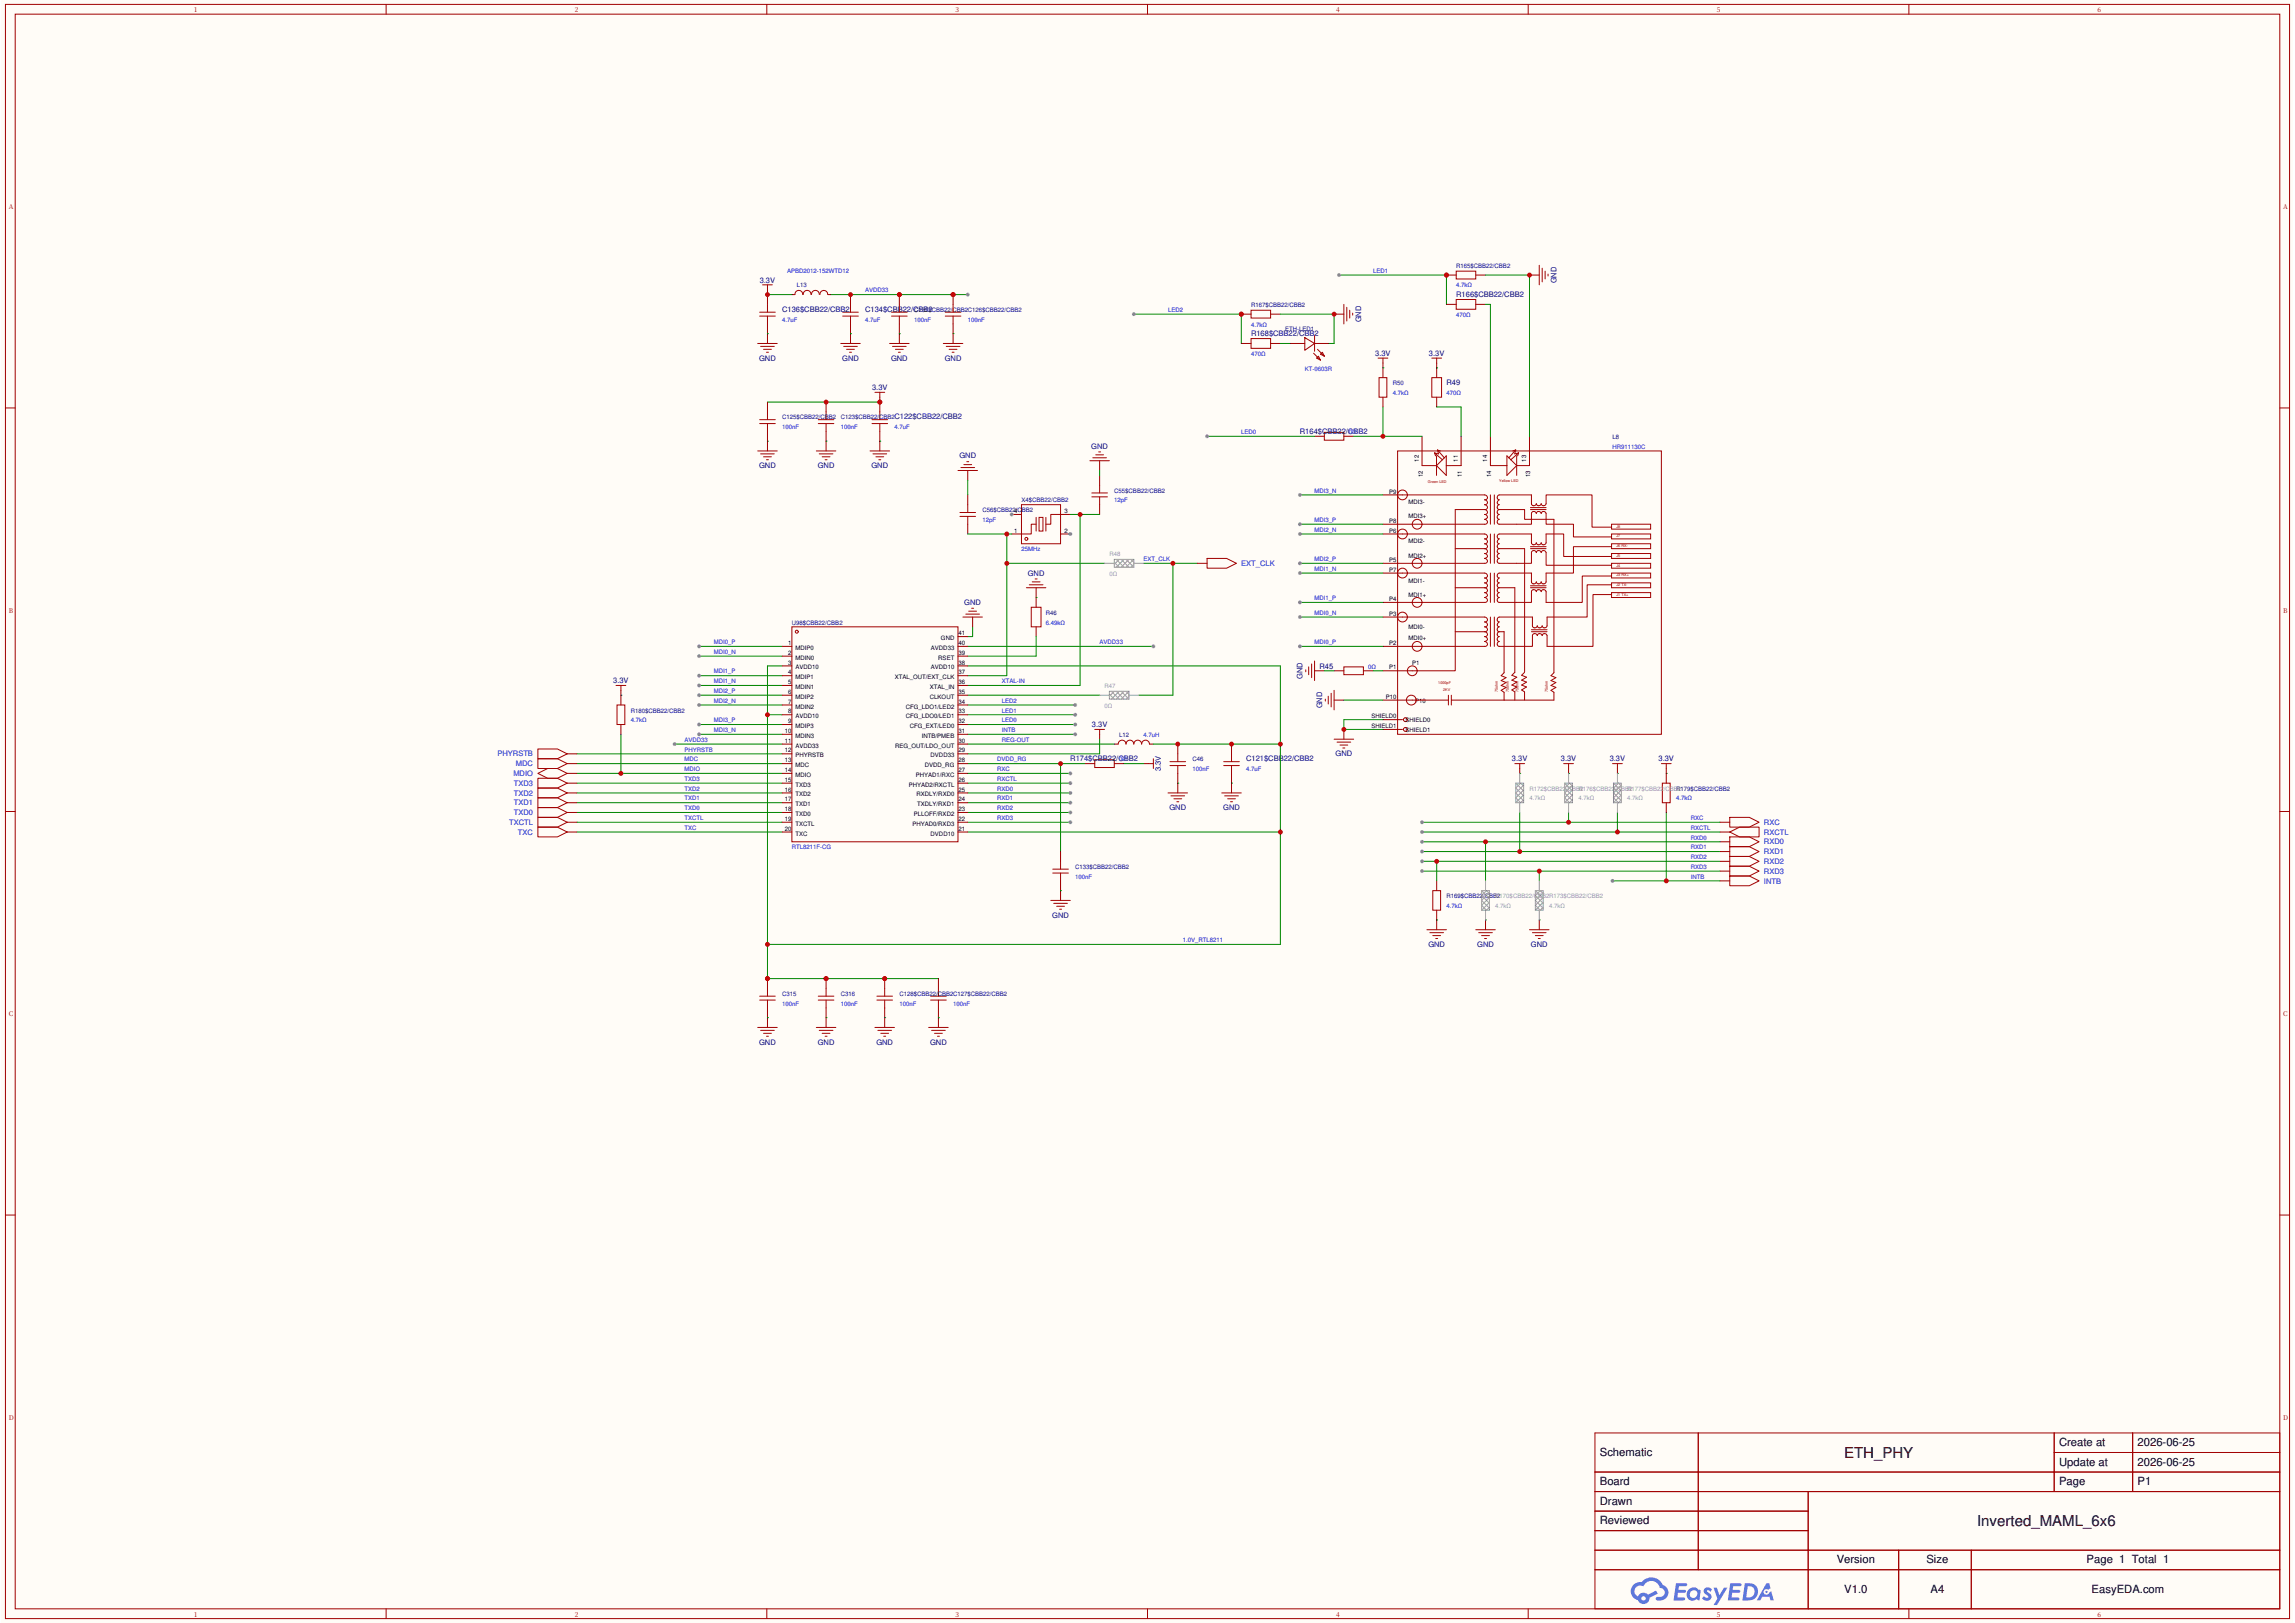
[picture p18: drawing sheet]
<svg xmlns="http://www.w3.org/2000/svg" width="297mm" height="210mm" viewBox="0 0 297 210" stroke-linecap="round" stroke-linejoin="round" font-family="sans-serif">
<defs><g id="words">
<g font-size="1.9">
<text x="238.6" y="188.6">ETH_PHY</text>
<text x="255.9" y="197.5">Inverted_MAML_6x6</text>
</g>
<g font-size="1.5">
<text x="207" y="188.4">Schematic</text>
<text x="266.5" y="187.1">Create at</text>
<text x="266.5" y="189.6">Update at</text>
<text x="276.6" y="187.1">2026-06-25</text>
<text x="276.6" y="189.6">2026-06-25</text>
<text x="207" y="192.2">Board</text>
<text x="207" y="194.7">Drawn</text>
<text x="207" y="197.2">Reviewed</text>
<text x="266.5" y="192.2">Page</text>
<text x="276.6" y="192.2">P1</text>
<text x="237.7" y="202.3">Version</text>
<text x="249.3" y="202.3">Size</text>
<text x="270" y="202.3">Page 1 Total 1</text>
<text x="238.7" y="206.1">V1.0</text>
<text x="249.8" y="206.1">A4</text>
<text x="270.7" y="206.1">EasyEDA.com</text>
</g>
<g font-size="1" fill="#000080">
<text x="98.3" y="36.6">3.3V</text>
<text x="101.2" y="40.4">C136$CBB22/CBB2</text>
<text x="112" y="40.4">C134$CBB22/CBB2</text>
<text x="176.1" y="41.7" transform="rotate(-90 176.1 41.7)">GND</text>
<text x="188.5" y="38.5">R166$CBB22/CBB2</text>
<text x="201.4" y="36.7" transform="rotate(-90 201.4 36.7)">GND</text>
<text x="98.2" y="46.7">GND</text>
<text x="109" y="46.7">GND</text>
<text x="115.3" y="46.7">GND</text>
<text x="122.3" y="46.7">GND</text>
<text x="161.9" y="43.5">R168$CBB22/CBB2</text>
<text x="178" y="46">3.3V</text>
<text x="184.9" y="46">3.3V</text>
<text x="112.9" y="50.5">3.3V</text>
<text x="187.2" y="49.8">R49</text>
<text x="115.8" y="54.3">C122$CBB22/CBB2</text>
<text x="124.2" y="59.3">GND</text>
<text x="141.2" y="58.1">GND</text>
<text x="168.2" y="56.2">R164$CBB22/CBB2</text>
<text x="98.2" y="60.6">GND</text>
<text x="105.8" y="60.6">GND</text>
<text x="112.8" y="60.6">GND</text>
<text x="133" y="74.5">GND</text>
<text x="124.8" y="78.3">GND</text>
<text x="79.4" y="88.4">3.3V</text>
<text x="168.6" y="87.9" transform="rotate(-90 168.6 87.9)">GND</text>
<text x="170.8" y="86.5">R45</text>
<text x="141.3" y="94.1">3.3V</text>
<text x="171.1" y="91.7" transform="rotate(-90 171.1 91.7)">GND</text>
<text x="138.5" y="98.5">R174$CBB22/CBB2</text>
<text x="150.2" y="99.8" transform="rotate(-90 150.2 99.8)">3.3V</text>
<text x="161.3" y="98.5">C121$CBB22/CBB2</text>
<text x="172.8" y="97.9">GND</text>
<text x="195.7" y="98.5">3.3V</text>
<text x="202" y="98.5">3.3V</text>
<text x="208.3" y="98.5">3.3V</text>
<text x="214.6" y="98.5">3.3V</text>
<text x="151.3" y="104.8">GND</text>
<text x="158.3" y="104.8">GND</text>
<text x="136.2" y="118.7">GND</text>
<text x="184.8" y="122.5">GND</text>
<text x="191.2" y="122.5">GND</text>
<text x="198.1" y="122.5">GND</text>
<text x="98.2" y="135.2">GND</text>
<text x="105.8" y="135.2">GND</text>
<text x="113.4" y="135.2">GND</text>
<text x="120.4" y="135.2">GND</text>
</g>
<g font-size="1" fill="#00f">
<text x="160.6" y="73.2">EXT_CLK</text>
<text x="64.4" y="97.9">PHYRSTB</text>
<text x="66.4" y="100.4">MDIO</text>
<text x="66.5" y="101.7">TXD3</text>
<text x="66.8" y="99.1">MDC</text>
<text x="65.9" y="106.7">TXCTL</text>
<text x="66.5" y="102.9">TXD2</text>
<text x="66.5" y="104.2">TXD1</text>
<text x="66.5" y="105.5">TXD0</text>
<text x="67" y="108">TXC</text>
<text x="228.3" y="106.7">RXC</text>
<text x="228.3" y="108">RXCTL</text>
<text x="228.3" y="111.8">RXD2</text>
<text x="228.3" y="110.5">RXD1</text>
<text x="228.3" y="109.3">RXD0</text>
<text x="228.3" y="113.1">RXD3</text>
<text x="228.3" y="114.3">INTB</text>
</g>
<g font-size=".8" fill="#a00000">
<text x="25.1" y="1.6">1</text>
<text x="74.4" y="1.6">2</text>
<text x="123.7" y="1.6">3</text>
<text x="172.9" y="1.6">4</text>
<text x="222.2" y="1.6">5</text>
<text x="271.5" y="1.6">6</text>
<text x="1.1" y="27.1">A</text>
<text x="295.5" y="27.1">A</text>
<text x="1.1" y="79.3">B</text>
<text x="295.5" y="79.3">B</text>
<text x="1.1" y="131.5">C</text>
<text x="295.5" y="131.5">C</text>
<text x="1.1" y="183.7">D</text>
<text x="295.5" y="183.7">D</text>
<text x="25.1" y="209.2">1</text>
<text x="74.4" y="209.2">2</text>
<text x="123.7" y="209.2">3</text>
<text x="172.9" y="209.2">4</text>
<text x="222.2" y="209.2">5</text>
<text x="271.5" y="209.2">6</text>
</g>
<g font-size=".8" fill="#00f">
<text x="101.8" y="35.3">APBD2012-152WTD12</text>
<text x="177.7" y="35.3">LED1</text>
<text x="101.2" y="41.6">4.7uF</text>
<text x="112" y="41.6">4.7uF</text>
<text x="112" y="37.8">AVDD33</text>
<text x="118.3" y="41.6">100nF</text>
<text x="125.2" y="41.6">100nF</text>
<text x="151.2" y="40.4">LED2</text>
<text x="188.5" y="37.2">4.7kΩ</text>
<text x="188.5" y="41">470Ω</text>
<text x="161.9" y="42.3">4.7kΩ</text>
<text x="161.9" y="46">470Ω</text>
<text x="168.9" y="47.9">KT-0603R</text>
<text x="180.2" y="51.1">4.7kΩ</text>
<text x="187.2" y="51.1">470Ω</text>
<text x="101.2" y="55.5">100nF</text>
<text x="108.8" y="55.5">100nF</text>
<text x="115.8" y="55.5">4.7uF</text>
<text x="160.6" y="56.2">LED0</text>
<text x="174.5" y="56.2">0Ω</text>
<text x="208.7" y="58.1">HR911130C</text>
<text x="144.2" y="65">12pF</text>
<text x="170.1" y="63.7">MDI3_N</text>
<text x="127.1" y="67.5">12pF</text>
<text x="132.2" y="71.3">25MHz</text>
<text x="170.1" y="68.8">MDI2_N</text>
<text x="170.1" y="67.5">MDI3_P</text>
<text x="148" y="72.6">EXT_CLK</text>
<text x="170.1" y="77.7">MDI1_P</text>
<text x="170.1" y="73.9">MDI1_N</text>
<text x="170.1" y="72.6">MDI2_P</text>
<text x="92.4" y="83.3">MDI0_P</text>
<text x="135.4" y="80.8">6.49kΩ</text>
<text x="142.3" y="83.3">AVDD33</text>
<text x="170.1" y="83.3">MDI0_P</text>
<text x="170.1" y="79.5">MDI0_N</text>
<text x="92.4" y="84.6">MDI0_N</text>
<text x="92.4" y="87.1">MDI1_P</text>
<text x="92.4" y="88.4">MDI1_N</text>
<text x="92.4" y="89.7">MDI2_P</text>
<text x="129.7" y="88.4">XTAL-IN</text>
<text x="177.1" y="86.5">0Ω</text>
<text x="81.6" y="93.5">4.7kΩ</text>
<text x="88.6" y="96">AVDD33</text>
<text x="92.4" y="90.9">MDI2_N</text>
<text x="92.4" y="93.5">MDI3_P</text>
<text x="92.4" y="94.7">MDI3_N</text>
<text x="129.7" y="96">REG-OUT</text>
<text x="129.7" y="90.9">LED2</text>
<text x="129.7" y="92.2">LED1</text>
<text x="129.7" y="93.5">LED0</text>
<text x="129.7" y="94.7">INTB</text>
<text x="148" y="95.4">4.7uH</text>
<text x="88.6" y="97.2">PHYRSTB</text>
<text x="88.6" y="98.5">MDC</text>
<text x="88.6" y="99.8">MDIO</text>
<text x="88.6" y="101">TXD3</text>
<text x="129" y="98.5">DVDD_RG</text>
<text x="129" y="99.8">RXC</text>
<text x="129" y="101">RXCTL</text>
<text x="144.8" y="98.5">0Ω</text>
<text x="154.3" y="99.8">100nF</text>
<text x="161.3" y="99.8">4.7uF</text>
<text x="88.6" y="102.3">TXD2</text>
<text x="88.6" y="103.6">TXD1</text>
<text x="88.6" y="104.8">TXD0</text>
<text x="88.6" y="106.1">TXCTL</text>
<text x="88.6" y="107.4">TXC</text>
<text x="129" y="102.3">RXD0</text>
<text x="129" y="103.6">RXD1</text>
<text x="129" y="104.8">RXD2</text>
<text x="129" y="106.1">RXD3</text>
<text x="216.9" y="103.6">4.7kΩ</text>
<text x="218.8" y="106.1">RXC</text>
<text x="218.8" y="107.4">RXCTL</text>
<text x="102.5" y="109.9">RTL8211F-CG</text>
<text x="139.1" y="113.7">100nF</text>
<text x="218.8" y="111.2">RXD2</text>
<text x="218.8" y="109.9">RXD1</text>
<text x="218.8" y="112.4">RXD3</text>
<text x="218.8" y="108.6">RXD0</text>
<text x="218.8" y="113.7">INTB</text>
<text x="187.2" y="117.5">4.7kΩ</text>
<text x="153.1" y="121.9">1.0V_RTL8211</text>
<text x="101.2" y="130.1">100nF</text>
<text x="108.8" y="130.1">100nF</text>
<text x="116.4" y="130.1">100nF</text>
<text x="123.3" y="130.1">100nF</text>
</g>
<g font-size=".8" fill="#000080">
<text x="188.5" y="34.7">R165$CBB22/CBB2</text>
<text x="103.1" y="37.2">L13</text>
<text x="118.3" y="40.4">C132$CBB22/CBB2C126$CBB22/CBB2</text>
<text x="161.9" y="39.7">R167$CBB22/CBB2</text>
<text x="166.3" y="42.9">ETH-LED1</text>
<text x="180.2" y="49.8">R50</text>
<text x="101.2" y="54.3">C125$CBB22/CBB2</text>
<text x="108.8" y="54.3">C123$CBB22/CBB2</text>
<text x="208.7" y="56.8">L8</text>
<text x="132.2" y="65">X4$CBB22/CBB2</text>
<text x="144.2" y="63.7">C55$CBB22/CBB2</text>
<text x="127.1" y="66.3">C56$CBB22/CBB2</text>
<text x="102.5" y="80.8">U98$CBB22/CBB2</text>
<text x="135.4" y="79.5">R46</text>
<text x="81.6" y="92.2">R180$CBB22/CBB2</text>
<text x="144.8" y="95.4">L12</text>
<text x="154.3" y="98.5">C46</text>
<text x="216.9" y="102.3">R179$CBB22/CBB2</text>
<text x="139.1" y="112.4">C133$CBB22/CBB2</text>
<text x="187.2" y="116.2">R169$CBB22/CBB2</text>
<text x="101.2" y="128.9">C315</text>
<text x="108.8" y="128.9">C316</text>
<text x="116.4" y="128.9">C128$CBB22/CBB2C127$CBB22/CBB2</text>
</g>
<g font-size=".8">
<text x="183.6" y="59.7" transform="rotate(-90 183.6 59.7)">12</text>
<text x="188.7" y="59.7" transform="rotate(-90 188.7 59.7)">11</text>
<text x="192.5" y="59.7" transform="rotate(-90 192.5 59.7)">14</text>
<text x="197.5" y="59.7" transform="rotate(-90 197.5 59.7)">13</text>
<text x="179.8" y="63.9">P9</text>
<text x="182.3" y="65.3">MDI3-</text>
<text x="184.1" y="61.7" transform="rotate(-90 184.1 61.7)">12</text>
<text x="189.2" y="61.7" transform="rotate(-90 189.2 61.7)">11</text>
<text x="193" y="61.7" transform="rotate(-90 193 61.7)">14</text>
<text x="198" y="61.7" transform="rotate(-90 198 61.7)">13</text>
<text x="131.3" y="68.9">1</text>
<text x="131.3" y="66.4">4</text>
<text x="137.8" y="66.4">3</text>
<text x="137.8" y="68.9">2</text>
<text x="179.8" y="68.9">P6</text>
<text x="179.8" y="67.7">P8</text>
<text x="182.3" y="70.3">MDI2-</text>
<text x="182.3" y="67">MDI3+</text>
<text x="179.8" y="74">P7</text>
<text x="179.8" y="77.8">P4</text>
<text x="179.8" y="72.7">P5</text>
<text x="182.3" y="75.5">MDI1-</text>
<text x="182.3" y="77.3">MDI1+</text>
<text x="182.3" y="72.2">MDI2+</text>
<text x="102" y="83.5">1</text>
<text x="121.8" y="82.8">GND</text>
<text x="124" y="82.2">41</text>
<text x="124" y="83.5">40</text>
<text x="179.8" y="83.5">P2</text>
<text x="179.8" y="79.7">P3</text>
<text x="182.3" y="82.8">MDI0+</text>
<text x="182.3" y="81.4">MDI0-</text>
<text x="102" y="84.7">2</text>
<text x="102" y="86">3</text>
<text x="102" y="87.3">4</text>
<text x="102" y="88.5">5</text>
<text x="102" y="89.8">6</text>
<text x="102.9" y="84.1">MDIP0</text>
<text x="102.9" y="85.4">MDIN0</text>
<text x="102.9" y="86.6">AVDD10</text>
<text x="102.9" y="87.9">MDIP1</text>
<text x="102.9" y="89.1">MDIN1</text>
<text x="115.8" y="87.9">XTAL_OUT/EXT_CLK</text>
<text x="120.3" y="89.1">XTAL_IN</text>
<text x="120.5" y="86.6">AVDD10</text>
<text x="120.5" y="84.1">AVDD33</text>
<text x="121.4" y="85.4">RSET</text>
<text x="124" y="89.8">35</text>
<text x="124" y="88.5">36</text>
<text x="124" y="87.3">37</text>
<text x="124" y="84.7">39</text>
<text x="124" y="86">38</text>
<text x="179.8" y="86.6">P1</text>
<text x="182.8" y="86">P1</text>
<text x="101.6" y="94.8">10</text>
<text x="102" y="91">7</text>
<text x="102" y="92.3">8</text>
<text x="102" y="93.6">9</text>
<text x="102.9" y="90.4">MDIP2</text>
<text x="102.9" y="91.7">MDIN2</text>
<text x="102.9" y="92.9">AVDD10</text>
<text x="102.9" y="94.2">MDIP3</text>
<text x="102.9" y="95.5">MDIN3</text>
<text x="117.2" y="92.9">CFG_LDO0/LED1</text>
<text x="117.2" y="91.7">CFG_LDO1/LED2</text>
<text x="117.8" y="94.2">CFG_EXT/LED0</text>
<text x="119.3" y="95.5">INTB/PMEB</text>
<text x="120.3" y="90.4">CLKOUT</text>
<text x="124" y="94.8">31</text>
<text x="124" y="93.6">32</text>
<text x="124" y="92.3">33</text>
<text x="124" y="91">34</text>
<text x="177.5" y="92.9">SHIELD0</text>
<text x="177.5" y="94.2">SHIELD1</text>
<text x="179.4" y="90.4">P10</text>
<text x="181.9" y="93.4">SHIELD0</text>
<text x="181.9" y="94.7">SHIELD1</text>
<text x="183.1" y="90.9">P10</text>
<text x="101.6" y="96.1">11</text>
<text x="101.6" y="97.4">12</text>
<text x="101.6" y="98.6">13</text>
<text x="101.6" y="99.9">14</text>
<text x="101.6" y="101.2">15</text>
<text x="102.9" y="96.7">AVDD33</text>
<text x="102.9" y="98">PHYRSTB</text>
<text x="102.9" y="99.3">MDC</text>
<text x="102.9" y="100.5">MDIO</text>
<text x="102.9" y="101.8">TXD3</text>
<text x="115.9" y="96.7">REG_OUT/LDO_OUT</text>
<text x="117.6" y="101.8">PHYAD2/RXCTL</text>
<text x="118.5" y="100.5">PHYAD1/RXC</text>
<text x="119.7" y="99.3">DVDD_RG</text>
<text x="120.4" y="98">DVDD33</text>
<text x="124" y="101.2">26</text>
<text x="124" y="99.9">27</text>
<text x="124" y="98.6">28</text>
<text x="124" y="97.4">29</text>
<text x="124" y="96.1">30</text>
<text x="101.6" y="102.4">16</text>
<text x="101.6" y="103.7">17</text>
<text x="101.6" y="105">18</text>
<text x="101.6" y="106.2">19</text>
<text x="101.6" y="107.5">20</text>
<text x="102.9" y="103.1">TXD2</text>
<text x="102.9" y="104.3">TXD1</text>
<text x="102.9" y="105.6">TXD0</text>
<text x="102.9" y="106.8">TXCTL</text>
<text x="118.1" y="106.8">PHYAD0/RXD3</text>
<text x="118.3" y="105.6">PLLOFF/RXD2</text>
<text x="118.6" y="103.1">RXDLY/RXD0</text>
<text x="118.7" y="104.3">TXDLY/RXD1</text>
<text x="124" y="107.5">21</text>
<text x="124" y="106.2">22</text>
<text x="124" y="105">23</text>
<text x="124" y="103.7">24</text>
<text x="124" y="102.4">25</text>
<text x="102.9" y="108.1">TXC</text>
<text x="120.4" y="108.1">DVDD10</text>
</g>
<g font-size=".8" fill="#999">
<text x="143.6" y="72">R48</text>
<text x="143.6" y="74.5">0Ω</text>
<text x="142.9" y="89">R47</text>
<text x="142.9" y="91.6">0Ω</text>
<text x="197.9" y="102.3">R172$CBB22/CBB2</text>
<text x="197.9" y="103.6">4.7kΩ</text>
<text x="204.3" y="102.3">R176$CBB22/CBB2</text>
<text x="204.3" y="103.6">4.7kΩ</text>
<text x="210.6" y="102.3">R177$CBB22/CBB2</text>
<text x="210.6" y="103.6">4.7kΩ</text>
<text x="193.5" y="116.2">R170$CBB22/CBB2R173$CBB22/CBB2</text>
<text x="193.5" y="117.5">4.7kΩ</text>
<text x="200.5" y="117.5">4.7kΩ</text>
</g>
<g font-size=".5" fill="#a00000">
<text x="184.8" y="62.4">Green LED</text>
<text x="194" y="62.3">Yellow LED</text>
<text x="209.2" y="68.3">J8</text>
<text x="209.2" y="69.5">J7</text>
<text x="209.2" y="70.8">J6 RX-</text>
<text x="209.2" y="72.1">J5</text>
<text x="209.2" y="73.3">J4</text>
<text x="209.2" y="74.6">J3 RX+</text>
<text x="209.2" y="75.8">J2 TX-</text>
<text x="209.2" y="77.1">J1 TX+</text>
<text x="186.1" y="88.5">1000pF</text>
<text x="186.8" y="89.4">2KV</text>
<text x="193.9" y="89.6" transform="rotate(-90 193.9 89.6)">75ohm</text>
<text x="195.2" y="89.6" transform="rotate(-90 195.2 89.6)">75ohm</text>
<text x="196.5" y="89.6" transform="rotate(-90 196.5 89.6)">75ohm</text>
<text x="200.3" y="89.6" transform="rotate(-90 200.3 89.6)">75ohm</text>
</g>
</g></defs>
<path d="M.1 0h296.6v210h-296.6z" fill="#fffcf7"/>
<g fill="none" stroke="#a10000" stroke-width=".13">
<path d="M.7 .6h295.6v208.8h-295.6zM2 1.8h293v206.4h-293zM50 .6v1.2M99.2 .6v1.2M148.5 .6v1.2M197.8 .6v1.2M247 .6v1.2M.7 52.8h1.3M295 52.8h1.3M.7 105h1.3M295 105h1.3M.7 157.2h1.3"/>
<path d="M295 157.2h1.3M206.4 185.4h88.6v22.8h-88.6zM206.4 190.5h88.6M206.4 193h88.6M206.4 195.5h27.6M206.4 198.1h27.6M219.8 185.4v17.7M234 193v15.2M265.8 185.4v7.6M265.8 187.9h29.2M276 185.4v7.6M50 208.2v1.2"/>
<path d="M99.2 208.2v1.2M148.5 208.2v1.2M197.8 208.2v1.2M206.4 200.6h88.6M206.4 203.1h88.6M245.7 200.6v7.6M247 208.2v1.2M255.1 200.6v7.6"/>
</g>
<g fill="#5487ff">
<path d="M220.6 205.5a.65 .65 0 0 1 .9 .2l-.2 .3a.25 .25 0 0 0-.1-.2 .25 .25 0 0 0-.3 .1 .92 .92 0 0 1 .6 .9 .72 .72 0 0 1-1.2 0l.2-.3 .4 .2h.1l.1-.1a.95 .95 0 0 1-.6-.9z"/>
<path d="M221.8 205.4h.4l.3 1 .6-1h.5l-1.4 2.3h-.4l.4-.8z"/>
<path d="M216.9 204.8l1.4 .1 .1 .1-.3 .2h-.8l-.1 .5h.8l.2 .2-.2 .2h-.8l-.1 .6h.8h.1v.3l-1.4 .1z"/>
<path d="M223.9 204.8l1.4 .1 .1 .1-.2 .2h-.9l-.1 .5h.8l.2 .2-.2 .2h-.8l-.1 .6h.8h.1v.3l-1.4 .1z"/>
<path d="M228.6 204.9h.4l.1 .6-.3 .2a.37 .37 0 0 0-.5 .1 .37 .37 0 0 0 .2 .6 .37 .37 0 0 0 .5-.4l.2-.1 .3 1.2h-.4l-.1-.5h-.9l-.3 .5h-.5z"/>
<path d="M225.8 204.8l-.3 2.3h.7a1.13 1.13 0 0 0 1.3-1.2 1.13 1.13 0 0 0-1.3-1.1zM226.2 205.2a.74 .74 0 0 1 .9 .8 .74 .74 0 0 1-1 .7h-.1z"/>
<path d="M218.5 205.7a.79 .79 0 0 0-.1 1.1 .79 .79 0 0 0 1.1 .1l.4 .2 .2-1.3-.1-.1h-.2a.8 .8 0 0 0-1.3 0zM218.8 205.9a.5 .5 0 0 1 .9 .3 .5 .5 0 0 1-.8 .5 .51 .51 0 0 1-.1-.8z"/>
<path d="M211.4 205a1.18 1.18 0 0 0 .6 2 .77 .77 0 0 0 .8 .5 .77 .77 0 0 0 .7-.8l1-.5-.2-.4-1 .5a.78 .78 0 0 0-1.3 .3 .75 .75 0 0 1-.4-1.1 .75 .75 0 0 1 1.1-.2 1.13 1.13 0 0 1 1.1-.7 1.13 1.13 0 0 1 1 .9 .58 .58 0 0 1 .6 .5 .58 .58 0 0 1-.5 .6l-.6 .1v.2v.1a1.06 1.06 0 0 0 1.5-.5 1.06 1.06 0 0 0-.6-1.4 1.59 1.59 0 0 0-2.7-.4h-.1a1.27 1.27 0 0 0-1 .3zM212.4 206.8a.3 .3 0 0 1 .6 0 .3 .3 0 0 1-.6 0z"/>
<circle cx="228.6" cy="206" r=".14"/>
</g>
<g fill="none" stroke="#a10000" stroke-width=".13">
<path d="M180.9 58.3h34.1v36.7h-34.1zM185.6 58.6l1.1 .9M185.6 58.6l.2 .4M185.9 59v2.5M186 58.2l.9 1M186 58.2l.4 .2M186 58.2l.2 .5-.6-.1M195.3 59.2l-.3-.2v2.5l1.3-1.3M195.3 59.2l.2 .3M195.5 59.5l.8 .7M196.2 58.2l-.9 1M196.2 58.2l-.4 .1"/>
<path d="M196.2 58.2l-.2 .5 .5-.1M196.3 59v2.5M196.5 58.6l-1 .9M196.5 58.6l-.1 .4M181.5 64h10.6a.34 .34 0 0 1 .3 .2 .34 .34 0 0 1 0 .4l-.3 .1a.34 .34 0 0 1 .3 .1 .34 .34 0 0 1 0 .4l-.3 .1a.34 .34 0 0 1 .3 .2 .34 .34 0 0 1 0 .3l-.3 .1M181.5 69.1h10.6a.34 .34 0 0 1 .3 .2 .34 .34 0 0 1 0 .3l-.3 .1a.34 .34 0 0 1 .3 .2 .34 .34 0 0 1 0 .4l-.3 .1 .3 .1 .1 .2-.2 .3h-.2M181.5 74.2h10.6a.34 .34 0 0 1 .3 .1 .34 .34 0 0 1 0 .4l-.3 .1a.34 .34 0 0 1 .3 .2 .34 .34 0 0 1 0 .3l-.3 .1 .3 .2 .1 .2-.2 .2h-.2M181.5 79.8h10.6l.3 .2 .1 .2-.2 .3h-.2a.34 .34 0 0 1 .3 .1 .34 .34 0 0 1 0 .4l-.3 .1a.34 .34 0 0 1 .3 .2 .34 .34 0 0 1 0 .3l-.3 .1M184 60.2h1.9M185.9 60.2l1.3-1.2v2.5zM188.3 71h3.8M188.3 76h3.8"/>
<path d="M189.1 60.2h-1.9M192.1 65.9l.3 .2 .1 .2-.1 .2-.3 .1 .3 .2a.32 .32 0 0 1-.3 .4 .34 .34 0 0 1 .3 .2 .34 .34 0 0 1 0 .3l-.3 .1h-9.3M192.1 71l.3 .2 .1 .2-.1 .1-.3 .1 .3 .2a.32 .32 0 0 1-.3 .5 .34 .34 0 0 1 .3 .1 .34 .34 0 0 1 0 .4l-.3 .1h-9.3M192.1 76a.34 .34 0 0 1 .3 .2 .34 .34 0 0 1 0 .4l-.3 .1 .3 .2a.32 .32 0 0 1-.3 .4l.3 .2 .1 .2-.2 .2h-9.5M192.1 65.9h-3.8v20.9h-5.5M192.9 64v3.8M192.9 69.1v3.8M192.9 74.2v3.7M192.9 79.8v3.8M192.9 60.2h2.1M193.4 64v3.8M193.4 69.1v3.8"/>
<path d="M193.4 74.2v3.7M193.4 79.8v3.8M194 65.9a.32 .32 0 0 1-.2-.3 .32 .32 0 0 1 .2-.3l-.2-.1a.38 .38 0 0 1 .2-.5 .32 .32 0 0 1-.2-.3 .32 .32 0 0 1 .2-.4h4.2v1.2a.32 .32 0 0 0 .3 .2 .32 .32 0 0 0 .3-.2 .32 .32 0 0 0 .3 .2 .32 .32 0 0 0 .4-.2 .32 .32 0 0 0 .3 .2 .32 .32 0 0 0 .3-.2v-1.2h5.9v4.2h2.6M194 65.9a.32 .32 0 0 0-.2 .3 .32 .32 0 0 0 .2 .4 .32 .32 0 0 0-.2 .3 .32 .32 0 0 0 .2 .3 .32 .32 0 0 0-.2 .3 .32 .32 0 0 0 .2 .3h4.2v-1.4a.32 .32 0 0 1 .3-.2 .32 .32 0 0 1 .3 .2 .32 .32 0 0 1 .3-.2 .32 .32 0 0 1 .4 .2 .32 .32 0 0 1 .3-.2 .32 .32 0 0 1 .3 .2v1.4h3.5v1.7h5M194 65.9h3.3v1.3h3.8v19.8l-.4 .4 .6 .3-.6 .4 .6 .2-.6 .4 .6 .2-.6 .4 .4 .3v1h-13.3M194 71a.32 .32 0 0 1-.2-.3 .32 .32 0 0 1 .2-.3l-.2-.1a.38 .38 0 0 1 .2-.6 .32 .32 0 0 1-.2-.3 .32 .32 0 0 1 .2-.3h4.2v1.1a.32 .32 0 0 0 .3 .3 .32 .32 0 0 0 .3-.3 .32 .32 0 0 0 .3 .3 .32 .32 0 0 0 .4-.3 .32 .32 0 0 0 .3 .3 .32 .32 0 0 0 .3-.3v-1.1h2.3v2.9h6.2M194 71a.32 .32 0 0 0-.2 .3 .32 .32 0 0 0 .2 .3 .32 .32 0 0 0-.2 .3 .32 .32 0 0 0 .2 .4 .32 .32 0 0 0-.2 .3 .32 .32 0 0 0 .2 .3h4.2v-1.4a.32 .32 0 0 1 .3-.3 .32 .32 0 0 1 .3 .3 .32 .32 0 0 1 .3-.3 .32 .32 0 0 1 .4 .3 .32 .32 0 0 1 .3-.3 .32 .32 0 0 1 .3 .3v1.6h8.5M194 71h3.3v15.9M194 76h2v11l-.3 .4 .6 .2-.6 .4 .6 .3-.6 .3 .6 .3-.6 .4 .3 .2v1M196.3 60.2h1.6M198.1 65.7h2M198.1 65.9h2"/>
<path d="M198.1 70.7h2M198.1 71h2M198.1 75.8h2M198.1 76h2M208.6 67.8h5v.7h-5zM208.6 69.1h5v.6h-5zM208.6 70.4h5v.6h-5zM208.6 71.6h5v.7h-5zM208.6 72.9h5v.6h-5zM208.6 74.2h5v.6h-5zM208.6 75.4h5v.6h-5zM208.6 76.7h5v.6h-5z"/>
<path d="M208.6 70.7h-5v3.5h-3.5v1.1a.32 .32 0 0 1-.3 .2 .32 .32 0 0 1-.3-.2 .32 .32 0 0 1-.4 .2 .32 .32 0 0 1-.3-.2 .32 .32 0 0 1-.3 .2 .32 .32 0 0 1-.3-.2v-1.1h-4.2a.32 .32 0 0 0-.2 .3 .32 .32 0 0 0 .2 .3 .33 .33 0 0 0-.2 .3 .33 .33 0 0 0 .2 .3 .32 .32 0 0 0-.2 .3 .32 .32 0 0 0 .2 .3M208.6 74.5h-3.8v3.4h-4.7v-1.3a.32 .32 0 0 0-.3-.3 .32 .32 0 0 0-.3 .3 .32 .32 0 0 0-.4-.3 .32 .32 0 0 0-.3 .3 .32 .32 0 0 0-.3-.3 .32 .32 0 0 0-.3 .3v1.3h-4.2a.32 .32 0 0 1-.2-.3 .32 .32 0 0 1 .2-.3 .32 .32 0 0 1-.2-.3 .32 .32 0 0 1 .2-.3 .32 .32 0 0 1-.2-.3 .32 .32 0 0 1 .2-.4M208.6 75.7h-3.2v4.1h-5.2v1.2a.32 .32 0 0 1-.3 .2 .32 .32 0 0 1-.3-.2 .32 .32 0 0 1-.3 .2 .32 .32 0 0 1-.4-.2 .32 .32 0 0 1-.3 .2 .32 .32 0 0 1-.3-.2v-1.2h-4.3a.32 .32 0 0 0-.2 .4 .32 .32 0 0 0 .2 .3 .33 .33 0 0 0-.2 .3 .33 .33 0 0 0 .2 .3 .32 .32 0 0 0-.2 .3 .32 .32 0 0 0 .2 .3 .32 .32 0 0 0-.2 .4 .32 .32 0 0 0 .2 .3 .32 .32 0 0 0-.2 .3 .32 .32 0 0 0 .2 .3 .32 .32 0 0 0-.2 .3 .32 .32 0 0 0 .2 .3h4.3v-1.4a.32 .32 0 0 1 .3-.2 .32 .32 0 0 1 .3 .2 .32 .32 0 0 1 .4-.2 .32 .32 0 0 1 .3 .2 .32 .32 0 0 1 .3-.2 .32 .32 0 0 1 .3 .2v1.4h6v-6.7h2.4M182.8 90.6h4.6M187.4 90v1.2M187.8 90v1.2M188.3 81.7h3.8M192.1 81.7a.34 .34 0 0 1 .3 .2 .34 .34 0 0 1 0 .4l-.3 .1 .3 .2a.32 .32 0 0 1-.3 .4 .34 .34 0 0 1 .3 .2 .34 .34 0 0 1 0 .3l-.3 .1h-9.3M193.9 81.7h.7v5.3l-.3 .4 .6 .3-.6 .4 .6 .2-.6 .4 .6 .2-.6 .4 .3 .3v1M197.3 87l-.4 .4 .6 .2-.6 .4 .6 .3-.6 .3 .6 .3-.6 .4 .4 .2v1M198.2 81.5h2M198.2 81.7h2"/>
<circle cx="181.5" cy="74.2" r=".63"/>
<circle cx="181.5" cy="79.8" r=".63"/>
<circle cx="181.5" cy="64" r=".63"/>
<circle cx="181.5" cy="69.1" r=".63"/>
<circle cx="183.4" cy="67.8" r=".63"/>
<circle cx="183.4" cy="77.9" r=".63"/>
<circle cx="183.4" cy="72.9" r=".63"/>
<circle cx="181.9" cy="94.4" r=".25"/>
<circle cx="181.9" cy="93.1" r=".25"/>
<circle cx="182.6" cy="90.6" r=".63"/>
<circle cx="182.8" cy="86.8" r=".63"/>
<circle cx="183.4" cy="83.6" r=".63"/>
</g>
<g fill="none" stroke="#870000" stroke-width=".13">
<path d="M184 56.5v3.7M189.1 56.5v3.7M192.9 56.5v3.7M197.9 56.5v3.7M179 79.8h2.5M179 74.2h2.5M179 69.1h2.5M179 64h2.5M179 77.9h3.8M179 72.9h3.8M179 67.8h3.8M179 83.6h3.8"/>
<path d="M179 93.1h2.5M179 94.4h2.5M179 86.8h3.8M179 90.6h3.8"/>
</g>
<path d="M90.5 83.6h10.7" fill="none" stroke="#008700" stroke-width=".13"/>
<circle cx="90.5" cy="83.6" r=".25" fill="#999"/>
<path d="M90.5 84.9h10.7" fill="none" stroke="#008700" stroke-width=".13"/>
<circle cx="90.5" cy="84.9" r=".25" fill="#999"/>
<path d="M90.5 87.4h10.7" fill="none" stroke="#008700" stroke-width=".13"/>
<circle cx="90.5" cy="87.4" r=".25" fill="#999"/>
<path d="M90.5 88.7h10.7" fill="none" stroke="#008700" stroke-width=".13"/>
<circle cx="90.5" cy="88.7" r=".25" fill="#999"/>
<path d="M90.5 90h10.7" fill="none" stroke="#008700" stroke-width=".13"/>
<circle cx="90.5" cy="90" r=".25" fill="#999"/>
<path d="M90.5 91.2h10.7" fill="none" stroke="#008700" stroke-width=".13"/>
<circle cx="90.5" cy="91.2" r=".25" fill="#999"/>
<path d="M90.5 93.7h10.7" fill="none" stroke="#008700" stroke-width=".13"/>
<circle cx="90.5" cy="93.7" r=".25" fill="#999"/>
<path d="M90.5 95h10.7" fill="none" stroke="#008700" stroke-width=".13"/>
<circle cx="90.5" cy="95" r=".25" fill="#999"/>
<path d="M168.2 83.6h10.8" fill="none" stroke="#008700" stroke-width=".13"/>
<circle cx="168.2" cy="83.6" r=".25" fill="#999"/>
<path d="M168.2 79.8h10.8" fill="none" stroke="#008700" stroke-width=".13"/>
<circle cx="168.2" cy="79.8" r=".25" fill="#999"/>
<path d="M168.2 77.9h10.8" fill="none" stroke="#008700" stroke-width=".13"/>
<circle cx="168.2" cy="77.9" r=".25" fill="#999"/>
<path d="M168.2 74.2h10.8" fill="none" stroke="#008700" stroke-width=".13"/>
<circle cx="168.2" cy="74.2" r=".25" fill="#999"/>
<path d="M168.2 72.9h10.8" fill="none" stroke="#008700" stroke-width=".13"/>
<circle cx="168.2" cy="72.9" r=".25" fill="#999"/>
<path d="M168.2 69.1h10.8" fill="none" stroke="#008700" stroke-width=".13"/>
<circle cx="168.2" cy="69.1" r=".25" fill="#999"/>
<path d="M168.2 67.8h10.8" fill="none" stroke="#008700" stroke-width=".13"/>
<circle cx="168.2" cy="67.8" r=".25" fill="#999"/>
<path d="M168.2 64h10.8" fill="none" stroke="#008700" stroke-width=".13"/>
<circle cx="168.2" cy="64" r=".25" fill="#999"/>
<path d="M170.1 86.8h1.3M172.6 90.6h1.3M172.6 86.8h1.3M173.9 94.4v1.2M176.4 86.8h1.3" fill="none" stroke="#870000" stroke-width=".13"/>
<g fill="none" stroke="#a10000" stroke-width=".13">
<path d="M169 86.7v.2M169.4 86.3v1M169.7 85.9v1.8M170.1 85.5v2.6M171.5 90.5v.2M171.9 90.1v1M172.3 89.7v1.8M172.6 89.3v2.6M172.6 95.6h2.6M173 96h1.8M173.4 96.4h1M173.8 96.8h.2"/>
<path d="M173.9 86.3h2.5v1h-2.5z"/>
</g>
<path d="M171.4 86.8h1.2M173.9 90.6h5.1M177.7 86.8h1.3M179 93.1h-5.1v1.3h5.1" fill="none" stroke="#008700" stroke-width=".13"/>
<circle cx="173.9" cy="94.4" r=".32" fill="#c00"/>
<path d="M130.9 69.1h1.3M130.9 66.6h1.3M137.2 66.6h1.3" fill="none" stroke="#870000" stroke-width=".13"/>
<circle cx="130.9" cy="66.6" r=".25" fill="#999"/>
<path d="M137.2 69.1h1.3" fill="none" stroke="#870000" stroke-width=".13"/>
<circle cx="138.5" cy="69.1" r=".25" fill="#999"/>
<g fill="none" stroke="#a10000" stroke-width=".13">
<path d="M125.1 59.7h.3M124 60.9h2.5M124.2 66.8h2M124.2 66.3h2M124.4 60.5h1.7M124.7 60.1h1M125.2 65.3v1M125.2 66.8v1M132.2 65.3h5v5.1h-5zM134.1 67.8h-.6v1.3h-1.3M134.1 66.9v1.8M134.5 66.9h.5v1.8h-.5z"/>
<path d="M135.4 66.9v1.8M137.2 66.6h-1.2v1.2h-.6M141.3 64.3h2M141.3 63.8h2M142.3 62.8v1M142.3 64.3v1"/>
<circle cx="132.8" cy="69.7" r=".19"/>
</g>
<path d="M125.2 60.9v1.2M125.2 64v1.3M125.2 67.8v1.3M142.3 61.5v1.3M142.3 65.3v1.3" fill="none" stroke="#870000" stroke-width=".13"/>
<path d="M125.2 62.1v1.9M125.2 69.1h5.7M130.3 69.1v18.3h-5.1M130.3 72.9h12.6" fill="none" stroke="#008700" stroke-width=".13"/>
<g fill="#c00">
<circle cx="130.3" cy="69.1" r=".32"/>
<circle cx="130.3" cy="72.9" r=".32"/>
</g>
<path d="M142.3 59.6v1.3" fill="none" stroke="#870000" stroke-width=".13"/>
<path d="M141 59.6h2.6M141.4 59.2h1.8M141.8 58.9h1M142.2 58.5h.2" fill="none" stroke="#a10000" stroke-width=".13"/>
<path d="M138.5 66.6h3.8M139.8 66.6v22.1h-14.6M142.3 60.9v.6" fill="none" stroke="#008700" stroke-width=".13"/>
<circle cx="139.8" cy="66.6" r=".32" fill="#c00"/>
<path d="M148 72.9h6.9M151.8 72.9v17.1h-4.4" fill="none" stroke="#008700" stroke-width=".13"/>
<circle cx="151.8" cy="72.9" r=".32" fill="#c00"/>
<path d="M99.3 92.5h1.9M101.2 86.2h-1.9v40.4h22.1M125.2 96.3h19M125.2 86.2h40.5v36h-66.4M125.9 81.1v1.3h-.7M149.3 96.3h16.4M125.2 107.7h40.5M152.4 101.3h.1M159.4 101.3h.1" fill="none" stroke="#008700" stroke-width=".13"/>
<path d="M125.9 79.8v1.3M144.2 96.3h.5M148.8 96.3h.5M152.4 96.3v1.2M159.4 96.3v1.2M152.4 100.1v2.5M159.4 100.1v2.5" fill="none" stroke="#870000" stroke-width=".13"/>
<g fill="none" stroke="#a10000" stroke-width=".13">
<path d="M124.6 79.8h2.5M125 79.5h1.8M125.4 79.1h1M125.7 78.7h.3M144.7 96.3a.51 .51 0 0 1 .5-.5 .51 .51 0 0 1 .5 .5 .51 .51 0 0 1 .5-.5 .51 .51 0 0 1 .5 .5 .51 .51 0 0 1 .5-.5 .51 .51 0 0 1 .5 .5 .51 .51 0 0 1 .5-.5 .51 .51 0 0 1 .6 .5M151.4 98.6h2M151.4 99.1h2M152.4 97.5v1.1M152.4 99.1v1M158.4 98.6h2M158.4 99.1h2M159.4 97.5v1.1"/>
<path d="M159.4 99.1v1M151.2 102.6h2.5M151.5 103h1.8M151.9 103.4h1M152.3 103.7h.2M158.1 102.6h2.5M158.5 103h1.8M158.9 103.4h1M159.2 103.7h.3"/>
</g>
<g fill="#c00">
<circle cx="165.7" cy="96.3" r=".32"/>
<circle cx="165.7" cy="107.7" r=".32"/>
<circle cx="99.3" cy="122.2" r=".32"/>
<circle cx="99.3" cy="92.5" r=".32"/>
<circle cx="99.3" cy="126.6" r=".32"/>
<circle cx="106.9" cy="126.6" r=".32"/>
<circle cx="114.5" cy="126.6" r=".32"/>
<circle cx="159.4" cy="96.3" r=".32"/>
<circle cx="152.4" cy="96.3" r=".32"/>
</g>
<g fill="none" stroke="#a10000" stroke-width=".13">
<path d="M105.6 58.3h2.6M105.9 54.3h2M105.9 54.8h2M106 58.7h1.8M106.4 59.1h1M106.8 59.5h.2M106.9 53.3v1M106.9 54.8v1M112.6 58.3h2.5M112.8 54.3h2.1M112.8 54.8h2.1M113 58.7h1.7"/>
<path d="M113.4 59.1h1M113.7 59.5h.3M113.9 53.3v1M113.9 54.8v1M132.8 76h2.6M133.2 75.7h1.8M133.5 78.6h1.2v2.5h-1.2zM133.6 75.3h1M134 74.9h.2M141.7 94.4h1.2M142.3 94.4v.6"/>
</g>
<path d="M106.9 52v1.3M106.9 55.8v2.5M113.9 52v1.3M113.9 55.8v2.5M134.1 76v2.6M134.1 81.1v1.3M142.3 95v.6" fill="none" stroke="#870000" stroke-width=".13"/>
<path d="M106.9 57.1h.1M113.9 57.1h.1M134.1 77.3h.1M87.3 96.3h13.9M125.2 90h17.1M134.1 82.4v2.5h-8.9" fill="none" stroke="#008700" stroke-width=".13"/>
<circle cx="87.3" cy="96.3" r=".25" fill="#999"/>
<path d="M99.3 52h14.6M142.3 95.6v1.9h-17.1" fill="none" stroke="#008700" stroke-width=".13"/>
<g fill="#c00">
<circle cx="106.9" cy="52" r=".32"/>
<circle cx="113.9" cy="52" r=".32"/>
</g>
<path d="M99.3 57.1v1.2M113.9 51.4v.6" fill="none" stroke="#870000" stroke-width=".13"/>
<path d="M98.1 58.3h2.5M98.4 58.7h1.8M98.8 59.1h1M99.2 59.5h.2" fill="none" stroke="#a10000" stroke-width=".13"/>
<path d="M99.3 57.1h.1" fill="none" stroke="#008700" stroke-width=".13"/>
<circle cx="113.9" cy="52" r=".32" fill="#c00"/>
<path d="M113.2 50.8h1.3M113.9 50.8v.6M120.2 132.9h2.5M120.4 128.9h2.1M120.4 129.4h2.1M120.6 133.3h1.7M120.9 133.7h1M121.3 134.1h.3M121.4 127.9v1M121.4 129.4v1" fill="none" stroke="#a10000" stroke-width=".13"/>
<path d="M114.5 126.6v1.3M121.4 126.6v1.3M121.4 130.4v2.5" fill="none" stroke="#870000" stroke-width=".13"/>
<path d="M121.4 131.7h.1" fill="none" stroke="#008700" stroke-width=".13"/>
<circle cx="114.5" cy="126.6" r=".32" fill="#c00"/>
<path d="M106.9 126.6v1.3M114.5 130.4v2.5" fill="none" stroke="#870000" stroke-width=".13"/>
<path d="M113.2 132.9h2.6M113.5 128.9h2M113.5 129.4h2M113.6 133.3h1.8M114 133.7h1M114.4 134.1h.2M114.5 127.9v1M114.5 129.4v1" fill="none" stroke="#a10000" stroke-width=".13"/>
<path d="M114.5 131.7h.1" fill="none" stroke="#008700" stroke-width=".13"/>
<circle cx="106.9" cy="126.6" r=".32" fill="#c00"/>
<path d="M106.9 130.4v2.5" fill="none" stroke="#870000" stroke-width=".13"/>
<path d="M105.6 132.9h2.6M105.9 128.9h2M105.9 129.4h2M106 133.3h1.8M106.4 133.7h1M106.8 134.1h.2M106.9 127.9v1M106.9 129.4v1" fill="none" stroke="#a10000" stroke-width=".13"/>
<path d="M125.2 91.2h13.9M106.9 131.7h.1" fill="none" stroke="#008700" stroke-width=".13"/>
<circle cx="139.1" cy="91.2" r=".25" fill="#999"/>
<path d="M125.2 92.5h13.9" fill="none" stroke="#008700" stroke-width=".13"/>
<circle cx="139.1" cy="92.5" r=".25" fill="#999"/>
<path d="M125.2 93.7h13.9" fill="none" stroke="#008700" stroke-width=".13"/>
<circle cx="139.1" cy="93.7" r=".25" fill="#999"/>
<path d="M125.2 95h13.9" fill="none" stroke="#008700" stroke-width=".13"/>
<circle cx="139.1" cy="95" r=".25" fill="#999"/>
<path d="M74.7 97.5h26.5M74.7 98.8h26.5M80.4 95v5.1M74.7 100.1h26.5" fill="none" stroke="#008700" stroke-width=".13"/>
<circle cx="80.4" cy="100.1" r=".32" fill="#c00"/>
<path d="M175.2 56.5h8.8M179 52.7v3.8M74.7 101.3h26.5M74.7 102.6h26.5M74.7 103.9h26.5M74.7 105.1h26.5M74.7 106.4h26.5M74.7 107.7h26.5" fill="none" stroke="#008700" stroke-width=".13"/>
<path d="M170.1 56.5h1.3M173.9 56.5h1.3" fill="none" stroke="#870000" stroke-width=".13"/>
<path d="M171.4 55.9h2.5v1.1h-2.5z" fill="none" stroke="#a10000" stroke-width=".13"/>
<circle cx="179" cy="56.5" r=".32" fill="#c00"/>
<path d="M156.2 56.5h13.9" fill="none" stroke="#008700" stroke-width=".13"/>
<circle cx="156.2" cy="56.5" r=".25" fill="#999"/>
<path d="M178.3 46.3h1.3M178.5 48.9h1v2.5h-1zM179 46.3v.7M185.3 48.9h1.3v2.5h-1.3zM185.3 46.3h1.3M185.9 46.3v.7" fill="none" stroke="#a10000" stroke-width=".13"/>
<path d="M179 47v1.9M179 51.4v1.3M185.9 47v1.9M185.9 51.4v1.3" fill="none" stroke="#870000" stroke-width=".13"/>
<path d="M173.3 35.6h13.9v3.8M179 47.6h.1M185.9 47.6h.1M185.9 52.7h3.2v3.8" fill="none" stroke="#008700" stroke-width=".13"/>
<circle cx="187.2" cy="35.6" r=".32" fill="#c00"/>
<circle cx="173.3" cy="35.6" r=".25" fill="#999"/>
<path d="M188.5 35.1h2.5v1h-2.5z" fill="none" stroke="#a10000" stroke-width=".13"/>
<path d="M187.2 35.6h1.3" fill="none" stroke="#870000" stroke-width=".13"/>
<circle cx="187.2" cy="35.6" r=".32" fill="#c00"/>
<path d="M187.2 39.4h1.3M191 35.6h1.2M191 39.4h1.2M197.9 35.6h1.3" fill="none" stroke="#870000" stroke-width=".13"/>
<path d="M188.5 38.8h2.5v1.2h-2.5zM199.2 34.3v2.6M199.6 34.7v1.8M200 35.1v1M200.3 35.5v.2" fill="none" stroke="#a10000" stroke-width=".13"/>
<path d="M192.2 35.6h5.7v20.9" fill="none" stroke="#008700" stroke-width=".13"/>
<circle cx="197.9" cy="35.6" r=".32" fill="#c00"/>
<path d="M192.2 39.4h.7v17.1M146.7 40.6h13.9v3.8" fill="none" stroke="#008700" stroke-width=".13"/>
<circle cx="160.6" cy="40.6" r=".32" fill="#c00"/>
<circle cx="146.7" cy="40.6" r=".25" fill="#999"/>
<path d="M161.9 40.1h2.5v1.1h-2.5z" fill="none" stroke="#a10000" stroke-width=".13"/>
<path d="M160.6 40.6h1.3" fill="none" stroke="#870000" stroke-width=".13"/>
<circle cx="160.6" cy="40.6" r=".32" fill="#c00"/>
<path d="M160.6 44.4h1.3M164.4 40.6h1.3M164.4 44.4h1.3M167 44.4h1.9M170.1 44.4h1.9M172.6 40.6h1.3" fill="none" stroke="#870000" stroke-width=".13"/>
<path d="M173.9 39.4v2.5M174.3 39.8v1.7M161.9 43.8h2.5v1.3h-2.5zM168.9 43.7l1.2 .7-1.2 .9zM170 45.7l.9 .9M170.1 43.4v2.1M170.5 45.2l.9 .9M170.6 46.1l.3 .5-.5-.3zM170.9 45.8l.2-.2 .3 .5zM174.7 40.1v1.1M175.1 40.5v.3" fill="none" stroke="#a10000" stroke-width=".13"/>
<path d="M165.7 44.4h1.3M165.7 40.6h6.9v3.8h-.6" fill="none" stroke="#008700" stroke-width=".13"/>
<circle cx="172.6" cy="40.6" r=".32" fill="#c00"/>
<path d="M185.4 115.2h1v2.6h-1zM184.7 120.3h2.5M185 120.7h1.8M185.4 121.1h1M185.8 121.4h.3" fill="none" stroke="#a10000" stroke-width=".13"/>
<path d="M185.9 114v1.2M185.9 117.8v2.5" fill="none" stroke="#870000" stroke-width=".13"/>
<path d="M125.2 98.8h15.2M137.2 98.8v11.4M185.9 119h.1" fill="none" stroke="#008700" stroke-width=".13"/>
<circle cx="137.2" cy="98.8" r=".32" fill="#c00"/>
<path d="M125.2 100.1h13.3" fill="none" stroke="#008700" stroke-width=".13"/>
<circle cx="138.5" cy="100.1" r=".25" fill="#999"/>
<path d="M125.2 101.3h13.3" fill="none" stroke="#008700" stroke-width=".13"/>
<circle cx="138.5" cy="101.3" r=".25" fill="#999"/>
<path d="M125.2 102.6h13.3" fill="none" stroke="#008700" stroke-width=".13"/>
<circle cx="138.5" cy="102.6" r=".25" fill="#999"/>
<path d="M125.2 103.9h13.3" fill="none" stroke="#008700" stroke-width=".13"/>
<circle cx="138.5" cy="103.9" r=".25" fill="#999"/>
<path d="M125.2 105.1h13.3" fill="none" stroke="#008700" stroke-width=".13"/>
<circle cx="138.5" cy="105.1" r=".25" fill="#999"/>
<path d="M125.2 106.4h13.3" fill="none" stroke="#008700" stroke-width=".13"/>
<circle cx="138.5" cy="106.4" r=".25" fill="#999"/>
<path d="M184 111.4h38.6M185.9 111.4v2.6" fill="none" stroke="#008700" stroke-width=".13"/>
<circle cx="185.9" cy="111.4" r=".32" fill="#c00"/>
<circle cx="184" cy="111.4" r=".25" fill="#999"/>
<path d="M222.6 111.4h1.3" fill="none" stroke="#870000" stroke-width=".13"/>
<path d="M223.9 110.8h2.5l1.2 .6-1.2 .7h-2.5z" fill="none" stroke="#a10000" stroke-width=".13"/>
<path d="M184 110.2h38.6M196.7 105.1v5.1" fill="none" stroke="#008700" stroke-width=".13"/>
<circle cx="196.7" cy="110.2" r=".32" fill="#c00"/>
<circle cx="184" cy="110.2" r=".25" fill="#999"/>
<path d="M184 112.7h38.6M199.2 112.7v1.3" fill="none" stroke="#008700" stroke-width=".13"/>
<circle cx="199.2" cy="112.7" r=".32" fill="#c00"/>
<circle cx="184" cy="112.7" r=".25" fill="#999"/>
<path d="M192.2 119v1.3M222.6 110.2h1.3M222.6 108.9h1.3M222.6 112.7h1.3" fill="none" stroke="#870000" stroke-width=".13"/>
<path d="M223.9 109.6h2.5l1.2 .6-1.2 .6h-2.5zM223.9 108.3h2.5l1.2 .6-1.2 .7h-2.5zM223.9 112.1h2.5l1.2 .6-1.2 .6h-2.5zM191 120.3h2.5M191.4 120.7h1.7M191.7 121.1h1.1M192.1 121.4h.3" fill="none" stroke="#a10000" stroke-width=".13"/>
<path d="M184 108.9h38.6M192.2 119h.1M192.2 108.9v5.1" fill="none" stroke="#008700" stroke-width=".13"/>
<circle cx="192.2" cy="108.9" r=".32" fill="#c00"/>
<circle cx="184" cy="108.9" r=".25" fill="#999"/>
<g fill="none" stroke="#870000" stroke-width=".13">
<path d="M99.3 37.5v1.9M102.5 38.1h.4M107.2 38.1h.3M110.1 38.1v1.3M99.3 41.9v2.5M110.1 41.9v2.5M140.4 98.8h1.3M144.2 98.8h1.3M148 98.8h.6M196.7 99.4v.7M137.2 110.2v1.2M137.2 114v2.5"/>
<path d="M199.2 119v1.3"/>
</g>
<g fill="none" stroke="#a10000" stroke-width=".13">
<path d="M98.7 36.9h1.3M99.3 36.9v.6M99.3 39.4v1M102.9 38.1a.5 .5 0 0 1 .5-.5 .5 .5 0 0 1 .5 .5M103.9 38.1a.5 .5 0 0 1 .5-.5 .5 .5 0 0 1 .6 .5M105 38.1a.5 .5 0 0 1 .5-.5 .5 .5 0 0 1 .5 .5M106.1 38.1a.51 .51 0 0 1 .5-.5 .51 .51 0 0 1 .5 .5M110.1 39.4v1M98.1 44.4h2.5M98.3 40.4h2M98.3 40.9h2M98.4 44.8h1.8"/>
<path d="M98.8 45.2h1M99.2 45.6h.2M99.3 40.9v1M108.8 44.4h2.5M109.1 40.4h2M109.1 40.9h2M109.2 44.8h1.8M109.6 45.2h1M109.9 45.6h.3M110.1 40.9v1M141.7 98.3h2.5v1h-2.5zM148.6 98.8h.7"/>
<path d="M149.3 98.2v1.2M196 98.8h1.3M196.7 98.8v.6M136 116.5h2.5M136.2 112.5h2.1M136.2 113h2.1M136.4 116.9h1.7M136.7 117.3h1.1M137.1 117.6h.3M137.2 111.4v1.1M137.2 113v1M197.9 120.3h2.6"/>
<path d="M198.3 120.7h1.8M198.7 121.1h1M199.1 121.4h.2"/>
</g>
<path d="M99.3 38.1h3.2M99.3 43.2h.1M110.1 43.2h.1M145.5 98.8h2.5M137.2 115.2h.1M196.7 100.1h.1M199.2 119h.1" fill="none" stroke="#008700" stroke-width=".13"/>
<circle cx="99.3" cy="38.1" r=".32" fill="#c00"/>
<path d="M107.5 38.1h17.7" fill="none" stroke="#008700" stroke-width=".13"/>
<g fill="#c00">
<circle cx="110.1" cy="38.1" r=".32"/>
<circle cx="116.4" cy="38.1" r=".32"/>
<circle cx="123.3" cy="38.1" r=".32"/>
</g>
<circle cx="125.2" cy="38.1" r=".25" fill="#999"/>
<path d="M125.2 83.6h24.1" fill="none" stroke="#008700" stroke-width=".13"/>
<circle cx="149.3" cy="83.6" r=".25" fill="#999"/>
<path d="M116.4 38.1v1.3" fill="none" stroke="#870000" stroke-width=".13"/>
<circle cx="116.4" cy="38.1" r=".32" fill="#c00"/>
<path d="M123.3 38.1v1.3M116.4 41.9v2.5" fill="none" stroke="#870000" stroke-width=".13"/>
<path d="M116.4 39.4v1M115.1 44.4h2.6M115.4 40.4h2M115.4 40.9h2M115.5 44.8h1.8M115.9 45.2h1M116.3 45.6h.2M116.4 40.9v1" fill="none" stroke="#a10000" stroke-width=".13"/>
<path d="M116.4 43.2h.1" fill="none" stroke="#008700" stroke-width=".13"/>
<circle cx="123.3" cy="38.1" r=".32" fill="#c00"/>
<path d="M123.3 41.9v2.5" fill="none" stroke="#870000" stroke-width=".13"/>
<path d="M123.3 39.4v1M122.1 44.4h2.5M122.3 40.4h2.1M122.3 40.9h2.1M122.5 44.8h1.7M122.8 45.2h1M123.2 45.6h.3M123.3 40.9v1" fill="none" stroke="#a10000" stroke-width=".13"/>
<path d="M123.3 43.2h.1M184 106.4h38.6M203 105.1v1.3" fill="none" stroke="#008700" stroke-width=".13"/>
<circle cx="203" cy="106.4" r=".32" fill="#c00"/>
<circle cx="184" cy="106.4" r=".25" fill="#999"/>
<path d="M184 107.7h38.6M209.3 105.1v2.6" fill="none" stroke="#008700" stroke-width=".13"/>
<circle cx="209.3" cy="107.7" r=".32" fill="#c00"/>
<circle cx="184" cy="107.7" r=".25" fill="#999"/>
<path d="M203 99.4v.7M209.3 99.4v.7M222.6 106.4h1.3M222.6 107.7h1.3" fill="none" stroke="#870000" stroke-width=".13"/>
<path d="M202.4 98.8h1.2M203 98.8v.6M208.7 98.8h1.2M209.3 98.8v.6M223.9 105.8h2.5l1.2 .6-1.2 .6h-2.5zM223.9 107.7l1.2-.7h2.5v1.3h-2.5z" fill="none" stroke="#a10000" stroke-width=".13"/>
<path d="M203 100.1h.1M208.7 114h13.9M209.3 100.1h.1M215.6 105.1v8.9" fill="none" stroke="#008700" stroke-width=".13"/>
<circle cx="215.6" cy="114" r=".32" fill="#c00"/>
<circle cx="208.7" cy="114" r=".25" fill="#999"/>
<g fill="none" stroke="#870000" stroke-width=".13">
<path d="M154.9 72.9h1.3M73.4 98.8h1.3M73.4 97.5h1.3M80.4 89.3v1.9M80.4 93.7v1.3M101.2 98.8h1.3M101.2 97.5h1.3M101.2 83.6h1.3M101.2 84.9h1.3M101.2 86.2h1.3M101.2 87.4h1.3M101.2 88.7h1.3"/>
<path d="M101.2 90h1.3M101.2 91.2h1.3M101.2 92.5h1.3M101.2 93.7h1.3M101.2 95h1.3M101.2 96.3h1.3M124 98.8h1.2M124 97.5h1.2M124 83.6h1.2M124 84.9h1.2M124 86.2h1.2M124 87.4h1.2"/>
<path d="M124 88.7h1.2M124 90h1.2M124 91.2h1.2M124 92.5h1.2M124 93.7h1.2M124 95h1.2M124 96.3h1.2M124 82.4h1.2M215.6 99.4v1.9M73.4 100.1h1.3M73.4 101.3h1.3M73.4 102.6h1.3"/>
<path d="M73.4 103.9h1.3M73.4 105.1h1.3M73.4 106.4h1.3M73.4 107.7h1.3M101.2 100.1h1.3M101.2 101.3h1.3M101.2 102.6h1.3M101.2 103.9h1.3M101.2 105.1h1.3M101.2 106.4h1.3M101.2 107.7h1.3M124 100.1h1.2"/>
<path d="M124 101.3h1.2M124 102.6h1.2M124 103.9h1.2M124 105.1h1.2M124 106.4h1.2M124 107.7h1.2M215.6 103.9v1.2M222.6 114h1.3M99.3 126.6v1.3"/>
</g>
<g fill="none" stroke="#a10000" stroke-width=".13">
<path d="M156.2 72.3h2.5l1.3 .6-1.3 .6h-2.5zM69.6 98.2h2.5l1.3 .6-1.3 .6h-2.5zM69.6 96.9h2.5l1.3 .6-1.3 .7h-2.5zM79.7 88.7h1.3M79.8 91.2h1.1v2.5h-1.1zM80.4 88.7v.6M102.5 81.1h21.5v27.8h-21.5zM215 98.8h1.3M215.6 98.8v.6M69.6 100.1l1.3-.7h1.2l1.3 .7-1.3 .6h-1.2zM69.6 100.7h2.5l1.3 .6-1.3 .7h-2.5zM69.6 102h2.5l1.3 .6-1.3 .6h-2.5z"/>
<path d="M69.6 103.2h2.5l1.3 .7-1.3 .6h-2.5zM69.6 104.5h2.5l1.3 .6-1.3 .7h-2.5zM69.6 105.8h2.5l1.3 .6-1.3 .6h-2.5zM69.6 107h2.5l1.3 .7-1.3 .6h-2.5zM215.1 101.3h1v2.6h-1zM223.9 113.3h2.5l1.2 .7-1.2 .6h-2.5z"/>
<circle cx="103.1" cy="81.7" r=".19"/>
</g>
<path d="M80.4 90h.1M215.6 100.1h.1" fill="none" stroke="#008700" stroke-width=".13"/>
<g fill="none" stroke="#999" stroke-width=".13">
<path d="M142.9 72.9h1.3M144.2 72.4h2.5v1h-2.5zM144.2 72.8l.6 .6M144.5 72.4l1 1M144.8 72.4l-.6 .6M145.1 72.4l1 1M145.5 72.4l-1 1M145.7 72.4l1 1M146.1 72.4l-1 1M146.4 72.4l.3 .4M146.7 72.9h1.3M146.7 72.4l-1 1"/>
<path d="M146.7 73l-.3 .4M142.3 90h1.3M143.6 89.4h2.5v1.1h-2.5zM143.6 89.8l.6 .7M143.8 89.4l1 1.1M144.2 89.4l-.6 .7M144.5 89.4l1 1.1M144.8 89.4l-1 1.1M145.1 89.4l1 1.1M145.5 89.4l-1 1.1M145.7 89.4l.4 .4M146.1 90h1.3"/>
<path d="M146.1 89.4l-1 1.1M146.1 90.1l-.4 .4M191.7 115.2h1.1v2.6h-1.1zM191.7 115.2l1.1 1.1M192.2 114v1.2M192.2 117.8v1.2M192.8 115.6l-.4-.4-.7 .7 1.1 1M192.8 115.5l-1.1 1 1.1 1M192.8 116.1l-1.1 1 .7 .7 .4-.4M192.8 116.8l-1.1 1M196.2 101.3h1v2.6h-1zM196.2 101.3l1 1"/>
<path d="M196.7 100.1v1.2M196.7 103.9v1.2M197.2 101.7l-.4-.4-.6 .7 1 1M197.2 101.6l-1 1 1 1M197.2 102.2l-1 1 .6 .7 .4-.4M197.2 102.9l-1 1M198.7 115.2h1v2.6h-1zM198.7 115.2l1 1.1M199.2 114v1.2M199.2 117.8v1.2M199.7 115.6l-.4-.4-.6 .7 1 1M199.7 115.5l-1 1 1 1"/>
<path d="M199.7 116.1l-1 1 .6 .7 .4-.4M199.7 116.8l-1 1M202.5 101.3h1v2.6h-1zM202.5 101.3l1 1M203 100.1v1.2M203 103.9v1.2M203.5 101.7l-.4-.4-.6 .7 1 1M203.5 101.6l-1 1 1 1M203.5 102.2l-1 1 .6 .7 .4-.4M203.5 102.9l-1 1M208.8 101.3h1v2.6h-1zM208.8 101.3l1 1"/>
<path d="M209.3 100.1v1.2M209.3 103.9v1.2M209.8 101.7l-.4-.4-.6 .7 1 1M209.8 101.6l-1 1 1 1M209.8 102.2l-1 1 .6 .7 .4-.4M209.8 102.9l-1 1"/>
</g>
<circle cx="99.3" cy="126.6" r=".32" fill="#c00"/>
<path d="M99.3 52v1.3M99.3 55.8v1.3M99.3 130.4v2.5" fill="none" stroke="#870000" stroke-width=".13"/>
<path d="M98.3 54.3h2M98.3 54.8h2M99.3 53.3v1M99.3 54.8v1M98.1 132.9h2.5M98.3 128.9h2M98.3 129.4h2M98.4 133.3h1.8M98.8 133.7h1M99.2 134.1h.2M99.3 127.9v1M99.3 129.4v1" fill="none" stroke="#a10000" stroke-width=".13"/>
<path d="M99.3 131.7h.1" fill="none" stroke="#008700" stroke-width=".13"/>
<use href="#words"/>
</svg>
